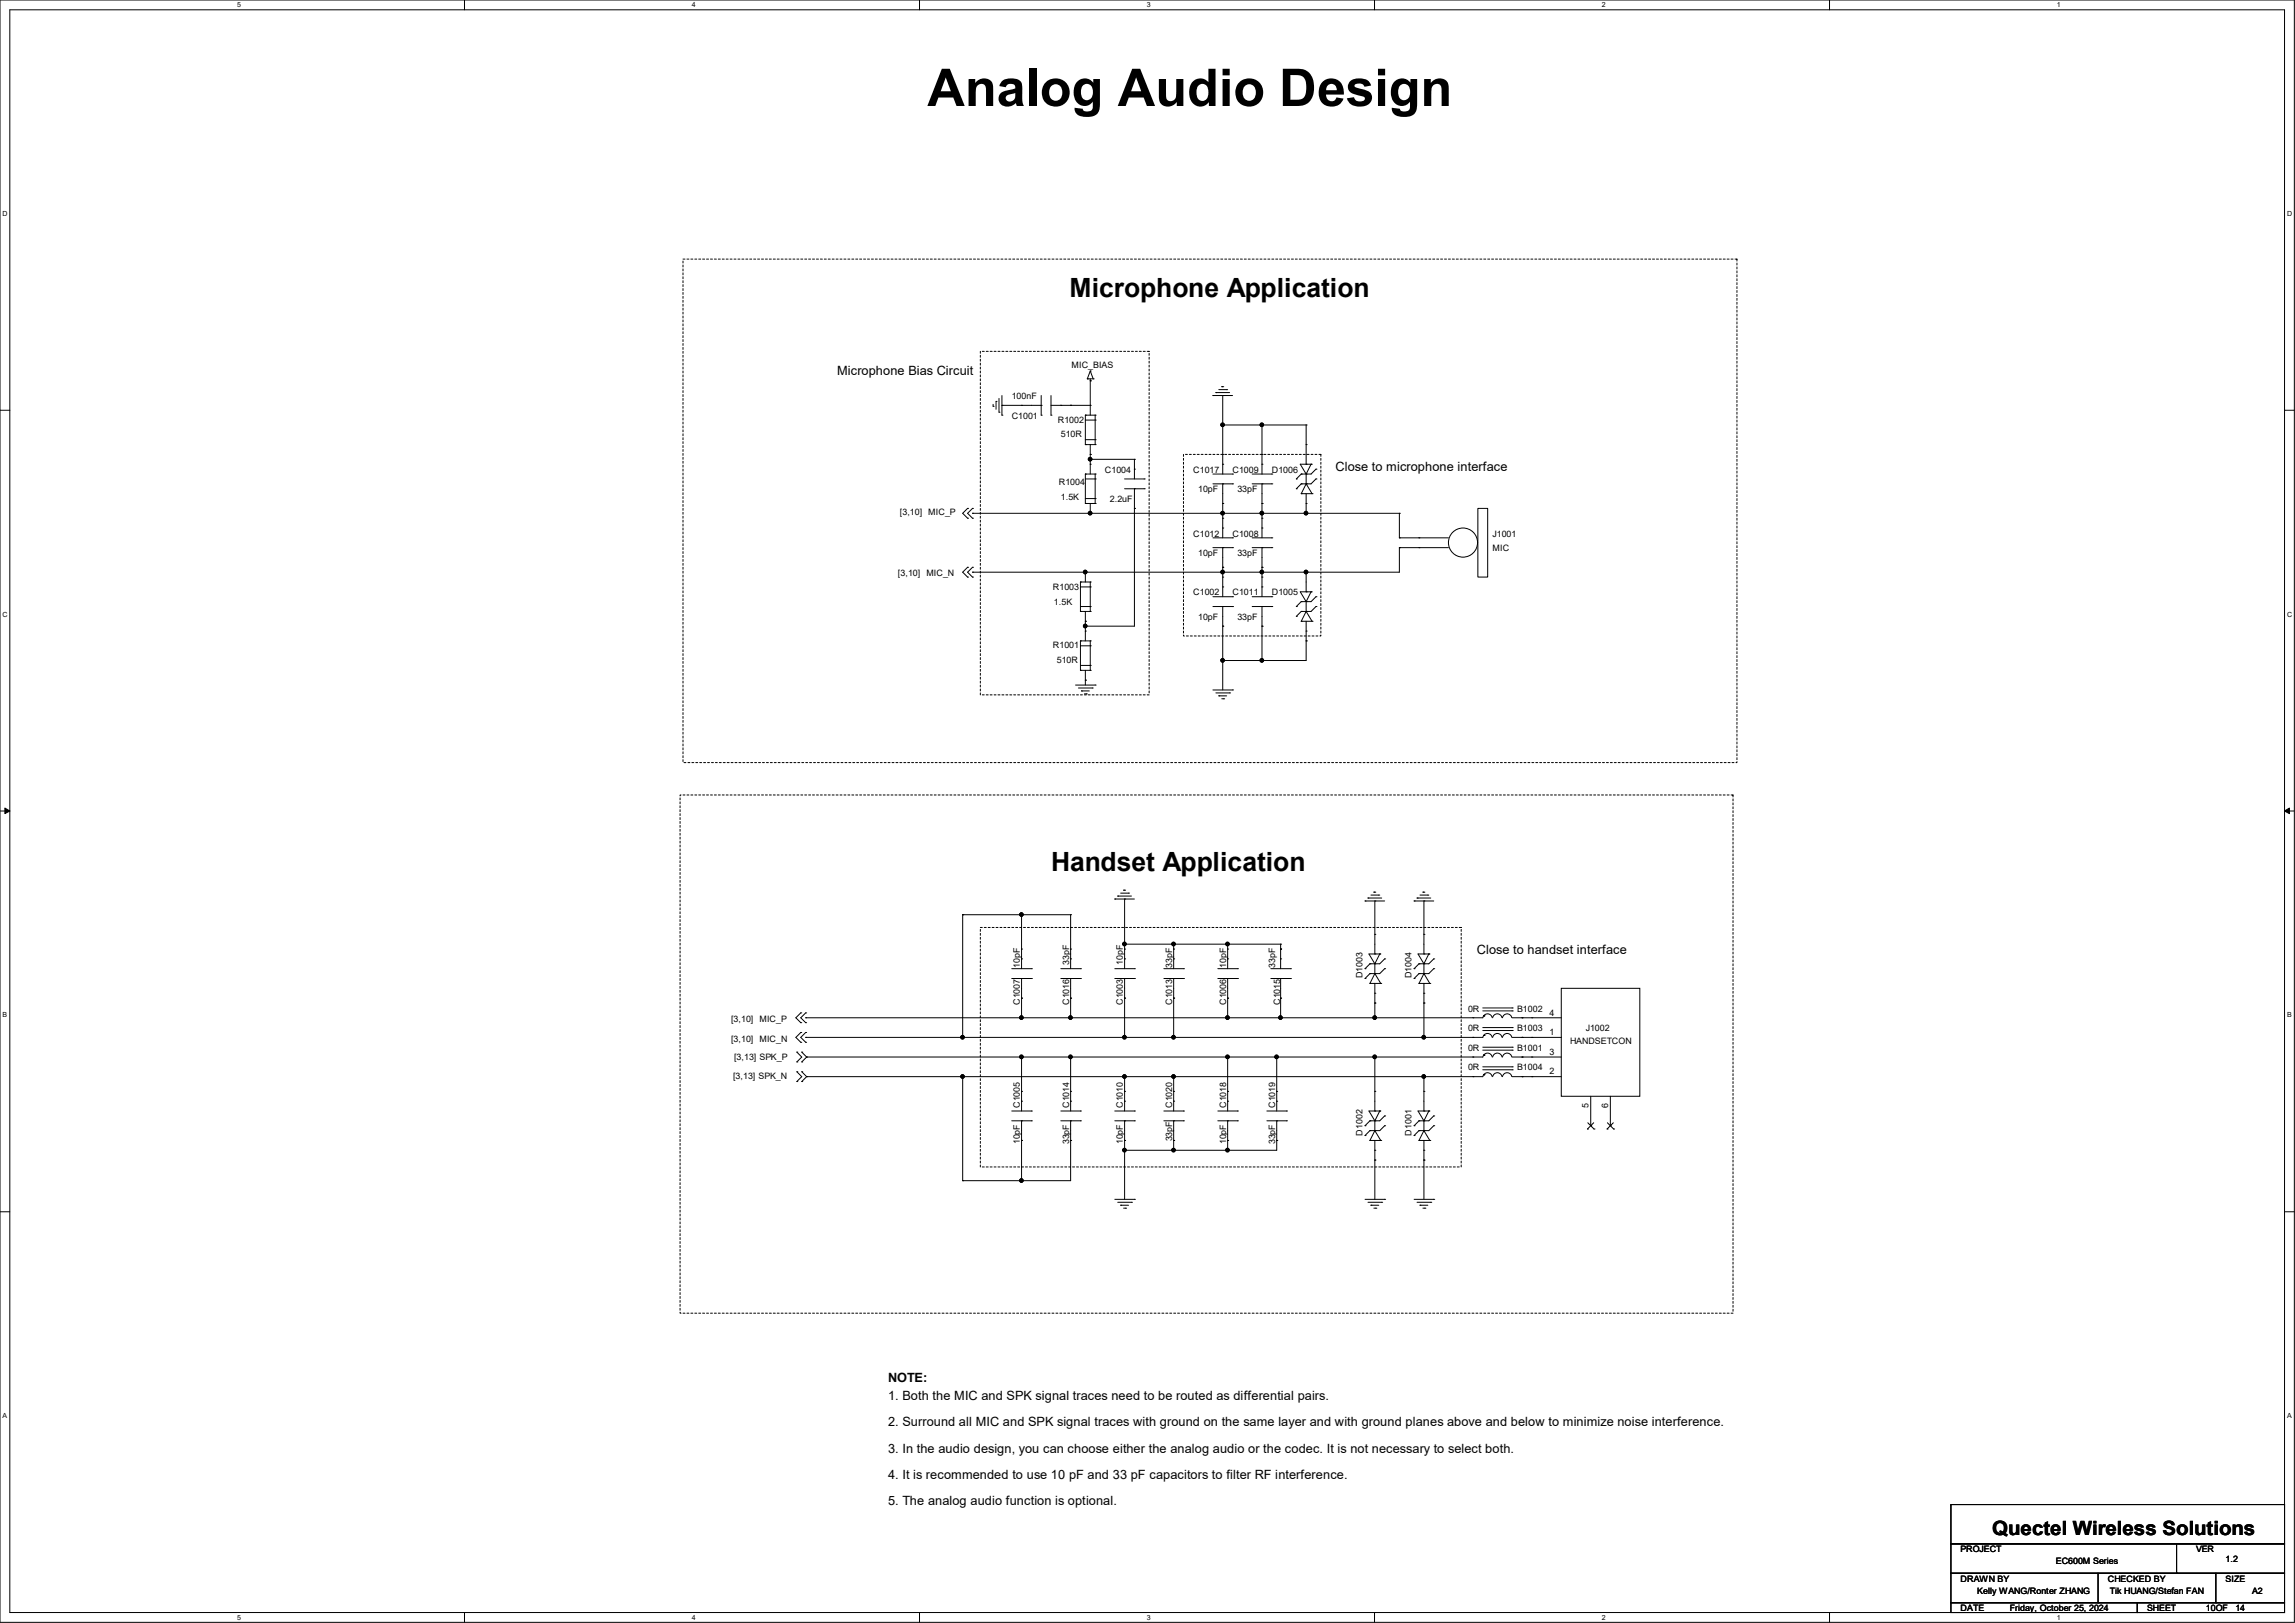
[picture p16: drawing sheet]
<svg xmlns="http://www.w3.org/2000/svg" width="297mm" height="210mm" viewBox="0 0 297 210" stroke-linecap="round" stroke-linejoin="round" font-family="sans-serif">
<defs><g id="words">
<text font-size="6.7" x="120" y="13.7">Analog Audio Design</text>
<g font-size="3.4">
<text x="138.4" y="38.5">Microphone Application</text>
<text x="136" y="112.6">Handset Application</text>
</g>
<text font-size="2.5" x="257.8" y="198.6">Quectel Wireless Solutions</text>
<g font-size="1.7">
<text x="108.3" y="48.5">Microphone Bias Circuit</text>
<text x="172.8" y="60.9">Close to microphone interface</text>
<text x="191.1" y="123.4">Close to handset interface</text>
<text x="114.9" y="178.8">NOTE:</text>
<text x="114.9" y="181.2">1. Both the MIC and SPK signal traces need to be routed as differential pairs.</text>
<text x="114.9" y="184.6">2. Surround all MIC and SPK signal traces with ground on the same layer and with ground planes above and below to minimize noise interference.</text>
<text x="114.9" y="188">3. In the audio design, you can choose either the analog audio or the codec. It is not necessary to select both.</text>
<text x="114.9" y="191.3">4. It is recommended to use 10 pF and 33 pF capacitors to filter RF interference.</text>
<text x="114.9" y="194.7">5. The analog audio function is optional.</text>
</g>
<g font-size="1.1">
<text x="138.7" y="47.6">MIC_BIAS</text>
<text x="130.9" y="51.6">100nF</text>
<text x="130.9" y="54.2">C1001</text>
<text x="136.9" y="54.7">R1002</text>
<text x="137.3" y="56.6">510R</text>
<text x="137" y="62.7">R1004</text>
<text x="137.3" y="64.7">1.5K</text>
<text x="143" y="61.2">C1004</text>
<text x="143.6" y="65">2.2uF</text>
<text x="154.4" y="61.2">C1017</text>
<text x="155.1" y="63.7">10pF</text>
<text x="159.5" y="61.2">C1009</text>
<text x="160.1" y="63.7">33pF</text>
<text x="164.6" y="61.2">D1006</text>
<text x="116.5" y="66.6">[3,10] MIC_P</text>
<text x="154.4" y="69.4">C1012</text>
<text x="155.1" y="72">10pF</text>
<text x="159.5" y="69.4">C1008</text>
<text x="160.1" y="72">33pF</text>
<text x="193.2" y="69.4">J1001</text>
<text x="193.2" y="71.3">MIC</text>
<text x="116.2" y="74.5">[3,10] MIC_N</text>
<text x="136.3" y="76.3">R1003</text>
<text x="154.4" y="77">C1002</text>
<text x="159.5" y="77">C1011</text>
<text x="164.6" y="77">D1005</text>
<text x="136.3" y="83.9">R1001</text>
<text x="136.4" y="78.3">1.5K</text>
<text x="155.1" y="80.2">10pF</text>
<text x="160.1" y="80.2">33pF</text>
<text x="136.8" y="85.8">510R</text>
<text x="132" y="125.2" transform="rotate(-90 132 125.2)">10pF</text>
<text x="138.3" y="124.8" transform="rotate(-90 138.3 124.8)">33pF</text>
<text x="145.3" y="124.8" transform="rotate(-90 145.3 124.8)">10pF</text>
<text x="151.7" y="125.2" transform="rotate(-90 151.7 125.2)">33pF</text>
<text x="158.7" y="125.2" transform="rotate(-90 158.7 125.2)">10pF</text>
<text x="165" y="125.2" transform="rotate(-90 165 125.2)">33pF</text>
<text x="132" y="130" transform="rotate(-90 132 130)">C1007</text>
<text x="138.3" y="130" transform="rotate(-90 138.3 130)">C1016</text>
<text x="145.3" y="130" transform="rotate(-90 145.3 130)">C1003</text>
<text x="151.7" y="130" transform="rotate(-90 151.7 130)">C1013</text>
<text x="158.7" y="130" transform="rotate(-90 158.7 130)">C1006</text>
<text x="165.7" y="130" transform="rotate(-90 165.7 130)">C1015</text>
<text x="176.3" y="126.6" transform="rotate(-90 176.3 126.6)">D1003</text>
<text x="182.7" y="126.6" transform="rotate(-90 182.7 126.6)">D1004</text>
<text x="190" y="130.9">0R</text>
<text x="196.3" y="130.9">B1002</text>
<text x="200.5" y="131.4">4</text>
<text x="94.6" y="132.3">[3,10] MIC_P</text>
<text x="94.6" y="134.8">[3,10] MIC_N</text>
<text x="95" y="137.1">[3,13] SPK_P</text>
<text x="190" y="133.4">0R</text>
<text x="190" y="136">0R</text>
<text x="196.3" y="133.4">B1003</text>
<text x="196.3" y="136">B1001</text>
<text x="200.5" y="133.9">1</text>
<text x="200.5" y="136.5">3</text>
<text x="203.2" y="135.1">HANDSETCON</text>
<text x="205.2" y="133.4">J1002</text>
<text x="94.9" y="139.7">[3,13] SPK_N</text>
<text x="132" y="143.4" transform="rotate(-90 132 143.4)">C1005</text>
<text x="138.3" y="143.4" transform="rotate(-90 138.3 143.4)">C1014</text>
<text x="145.3" y="143.4" transform="rotate(-90 145.3 143.4)">C1010</text>
<text x="151.7" y="143.4" transform="rotate(-90 151.7 143.4)">C1020</text>
<text x="158.7" y="143.4" transform="rotate(-90 158.7 143.4)">C1018</text>
<text x="165" y="143.4" transform="rotate(-90 165 143.4)">C1019</text>
<text x="190" y="138.5">0R</text>
<text x="196.3" y="138.5">B1004</text>
<text x="200.5" y="139">2</text>
<text x="205.6" y="143.4" transform="rotate(-90 205.6 143.4)">5</text>
<text x="208.1" y="143.4" transform="rotate(-90 208.1 143.4)">6</text>
<text x="132" y="148.1" transform="rotate(-90 132 148.1)">10pF</text>
<text x="138.3" y="148.1" transform="rotate(-90 138.3 148.1)">33pF</text>
<text x="145.3" y="148.1" transform="rotate(-90 145.3 148.1)">10pF</text>
<text x="151.7" y="147.7" transform="rotate(-90 151.7 147.7)">33pF</text>
<text x="158.7" y="148.1" transform="rotate(-90 158.7 148.1)">10pF</text>
<text x="165" y="148.1" transform="rotate(-90 165 148.1)">33pF</text>
<text x="176.3" y="146.9" transform="rotate(-90 176.3 146.9)">D1002</text>
<text x="182.7" y="146.9" transform="rotate(-90 182.7 146.9)">D1001</text>
<text x="253.7" y="200.9">PROJECT</text>
<text x="266.1" y="202.4">EC600M Series</text>
<text x="284.2" y="200.9">VER</text>
<text x="288" y="202.1">1.2</text>
<text x="253.7" y="208.5">DATE</text>
<text x="253.7" y="204.7">DRAWN BY</text>
<text x="255.9" y="206.2">Kelly WANG/Ronter ZHANG</text>
<text x="260.1" y="208.5">Friday, October 25, 2024</text>
<text x="272.8" y="204.7">CHECKED BY</text>
<text x="273" y="206.2">Tik HUANG/Stefan FAN</text>
<text x="277.9" y="208.5">SHEET</text>
<text x="285.5" y="208.5">10OF</text>
<text x="288" y="204.7">SIZE</text>
<text x="289.3" y="208.5">14</text>
<text x="291.5" y="206.2">A2</text>
</g>
<g font-size=".9">
<text x="30.7" y=".9">5</text>
<text x="89.5" y=".9">4</text>
<text x="148.4" y=".9">3</text>
<text x="207.3" y=".9">2</text>
<text x="266.2" y=".9">1</text>
<text x=".3" y="28">D</text>
<text x="296" y="28">D</text>
<text x=".3" y="79.8">C</text>
<text x="296" y="79.8">C</text>
<text x=".3" y="131.7">B</text>
<text x="296" y="131.7">B</text>
<text x=".3" y="183.5">A</text>
<text x="296" y="183.5">A</text>
<text x="30.7" y="209.6">5</text>
<text x="89.5" y="209.6">4</text>
<text x="148.4" y="209.6">3</text>
<text x="207.3" y="209.6">2</text>
<text x="266.2" y="209.6">1</text>
</g>
</g></defs>
<path d="M0 0h296.9v209.9h-296.9zM1.3 1.3h294.4v207.4h-294.4z" fill="none" stroke="#000" stroke-width=".13"/>
<g fill="#fff">
<path d="M30.7 .1h.5v1h-.5z"/>
<path d="M30.7 208.8h.5v1h-.5z"/>
</g>
<path d="M60.1 0v1.3M60.1 208.7v1.2" fill="none" stroke="#000" stroke-width=".13"/>
<g fill="#fff">
<path d="M89.5 .1h.5v1h-.5z"/>
<path d="M89.5 208.8h.5v1h-.5z"/>
</g>
<path d="M119 0v1.3M119 208.7v1.2" fill="none" stroke="#000" stroke-width=".13"/>
<g fill="#fff">
<path d="M148.4 .1h.5v1h-.5z"/>
<path d="M148.4 208.8h.5v1h-.5z"/>
</g>
<path d="M177.9 0v1.3M177.9 208.7v1.2" fill="none" stroke="#000" stroke-width=".13"/>
<g fill="#fff">
<path d="M207.3 .1h.5v1h-.5z"/>
<path d="M207.3 208.8h.5v1h-.5z"/>
</g>
<path d="M236.8 0v1.3M236.8 208.7v1.2" fill="none" stroke="#000" stroke-width=".13"/>
<g fill="#fff">
<path d="M266.2 .1h.5v1h-.5z"/>
<path d="M266.2 208.8h.5v1h-.5z"/>
<path d="M.3 27.2h.7v1h-.7z"/>
<path d="M296 27.2h.6v1h-.6z"/>
<path d="M.3 79h.7v1h-.7z"/>
<path d="M296 79h.6v1h-.6z"/>
</g>
<path d="M0 53.1h1.3M295.7 53.1h1.2" fill="none" stroke="#000" stroke-width=".13"/>
<g fill="#fff">
<path d="M.3 130.9h.6v1h-.6z"/>
<path d="M296 130.9h.6v1h-.6z"/>
</g>
<path d="M0 104.9h1.3M295.7 104.9h1.2" fill="none" stroke="#000" stroke-width=".13"/>
<path d="M.6 104.6l.7 .3-.7 .4zM295.7 104.9l.6-.3v.7z" fill="#000" stroke="#000" stroke-width=".13"/>
<g fill="#fff">
<path d="M.3 182.7h.6v1h-.6z"/>
<path d="M296 182.7h.5v1h-.5z"/>
</g>
<g fill="none" stroke="#000" stroke-width=".13">
<path d="M128.5 52.6h.1M128.5 52.3v.3M128.9 51.9h.1M128.9 51.9v1.1M129.3 53.3h.1M129.3 51.6v1.7M129.7 53.7h.1M129.7 52.5h.1M129.7 51.2v2.5M129.7 52.5h5M132.2 52.5h.1M134.7 53.7h.1"/>
<path d="M134.7 52.5h.1M134.7 51.2v2.5M136 53.7h.1M136 51.2v2.5M136 52.5h5.1M137.3 52.5h.1M138.6 52.5h.1M140.5 53.7h.1M140.5 57.5h.1M140.5 53.7v3.8M140.5 57.5h1.2M140.5 53.7h1.2"/>
<path d="M140.5 56.9h1.2M140.5 54.4h1.2M140.7 49h.1M140.7 49h.8M141.1 49.3h.1M141.1 48h.1M141.1 58.8h.1M141.1 52.5h.1M141.1 59.4h.1M141.1 49v4.7M141.1 57.5v3.8M141.1 48l-.4 1"/>
<path d="M141.1 48l.4 1M141.1 59.4h5.7M141.5 49h.1M141.7 57.5h.1M141.7 53.7h.1M141.7 56.9h.1M141.7 54.4h.1M141.7 53.7v3.8M146.8 59.4h.1M146.8 59.4v2.6M157 51.2h.1M157 51.2h2.5"/>
<path d="M157.4 50.8h.1M157.4 50.8h1.7M157.7 50.4h1M158.1 50h.1M158.1 50h.3M158.2 58.8h.1M158.2 55h.1M158.2 51.2h.1M158.2 51.2v10.1M158.2 55h10.8M158.7 50.4h.1M163.3 58.8h.1"/>
<path d="M163.3 55h.1M163.3 55v6.3M169 57.5h.1M169 55h.1M169 55v5.1M125.2 65.8h.1M125.2 67.1h.1M125.2 73.4h.1M125.2 74.7h.1M125.2 65.8l-.6 .6 .6 .7M125.2 73.4l-.6 .6 .6 .7M125.9 65.8h.1"/>
<path d="M125.9 67.1h.1M125.9 73.4h.1M125.9 74.7h.1M125.9 74h.1M125.9 66.4h.1M125.9 65.8l-.7 .6 .7 .7M125.9 73.4l-.7 .6 .7 .7M125.9 66.4h55.2M139.8 75.3h.1M139.8 79.1h.1M139.8 79.1h1.3M139.8 75.3h1.3"/>
<path d="M139.8 75.3v3.8M139.8 78.5h1.3M139.8 75.9h1.3M140.5 61.3h.1M140.5 65.2h.1M140.5 74h.1M140.5 65.2h1.2M140.5 61.3h1.2M140.5 61.3v3.9M140.5 74v1.3M140.5 79.1v3.8M140.5 64.5h1.2"/>
<path d="M140.5 62h1.2M141.1 66.4h.1M141.1 60.1h.1M141.1 79.1h.1M141.1 75.3h.1M141.1 78.5h.1M141.1 75.9h.1M141.1 65.2v1.2M141.1 75.3v3.8M141.7 65.2h.1M141.7 61.3h.1M141.7 64.5h.1"/>
<path d="M141.7 62h.1M141.7 61.3v3.9M145.5 62h2.6M145.5 63.2h2.6M146.8 63.2h.1M146.8 60.7h.1M146.8 65.8h.1M146.8 63.2v17.8h-6.3M148.1 63.2h.1M148.1 62h.1M157 61.3h2.5M157 78.5h2.5"/>
<path d="M157 70.9h2.5M157 69.6h2.5M157 62.6h2.5M157 77.2h2.5M158.2 70.9h.1M158.2 68.3h.1M158.2 73.4h.1M158.2 67.1h.1M158.2 62.6h.1M158.2 60.1h.1M158.2 65.2h.1M158.2 78.5h.1"/>
<path d="M158.2 75.9h.1M158.2 74.7h.1M158.2 66.4h.1M158.2 74h.1M158.2 62.6v7M158.2 70.9v6.3M158.2 78.5v10.8M159.5 70.9h.1M159.5 69.6h.1M159.5 62.6h.1M159.5 61.3h.1M159.5 78.5h.1"/>
<path d="M159.5 77.2h.1M162.1 61.3h2.5M162.1 78.5h2.5M162.1 70.9h2.5M162.1 69.6h2.5M162.1 62.6h2.5M162.1 77.2h2.5M163.3 70.9h.1M163.3 68.3h.1M163.3 73.4h.1M163.3 67.1h.1M163.3 62.6h.1"/>
<path d="M163.3 60.1h.1M163.3 65.2h.1M163.3 78.5h.1M163.3 75.9h.1M163.3 74.7h.1M163.3 74h.1M163.3 66.4h.1M163.3 62.6v7M163.3 70.9v6.3M163.3 78.5v7M164.6 70.9h.1M164.6 69.6h.1"/>
<path d="M164.6 62.6h.1M164.6 61.3h.1M164.6 78.5h.1M164.6 77.2h.1M167.8 63.2h.1M167.8 62h.1M167.8 79.8h.1M167.8 78.5h.1M168.4 63.9h.1M168.4 62.6h.1M168.4 61.3h.1M168.4 79.1h.1"/>
<path d="M168.4 77.9h.1M168.4 63.9h1.4M168.4 62.6l-.6 .6M168.4 61.3l-.6 .7M168.4 79.1l-.6 .7M168.4 77.9l-.6 .6M169 62.6h.1M169 65.2h.1M169 61.3h.1M169 60.1h.1M169 66.4h.1M169 79.1h.1"/>
<path d="M169 77.9h.1M169 76.6h.1M169 74h.1M169 62.6l.8 1.3M169 62.6l-.6 1.3M169 61.3v1.3M169 63.9v2.5M169 74v2.6M169 77.9v1.2M169 79.1l.8 1.3M169 79.1l-.6 1.3M169.7 60.1h.1"/>
<path d="M169.7 76.6h.1M169.7 60.1h-1.4l.7 1.2M169.7 60.1l-.7 1.2M169.7 76.6h-1.4l.7 1.3M169.7 76.6l-.7 1.3M169.8 63.9h.1M170.3 62h.1M170.3 60.7h.1M170.3 78.5h.1M170.3 77.2h.1M170.3 60.7l-.6 .6h-1.3M170.3 78.5l-.6 .6h-1.3"/>
<path d="M170.3 62l-.6 .6h-1.3M170.3 77.2l-.6 .7h-1.3M181.1 69.6h.1M181.1 66.4h.1M181.1 70.9h.1M181.1 70.9h6.4M181.1 69.6h6.4M181.1 70.9v3.1h-55.2M181.1 66.4v3.2M183.6 69.6h.1M183.6 70.9h.1M191.3 65.8h1.2v8.9h-1.2z"/>
<path d="M139.2 88.6h2.5M139.6 89h1.8M139.8 82.9h.1M139.8 86.7h.1M139.8 82.9v3.8M139.8 86.7h1.3M139.8 82.9h1.3M139.8 86.1h1.3M139.8 83.6h1.3M140 89.4h.1M140 89.4h1M140.3 89.8h.3"/>
<path d="M140.5 80.4h.1M140.5 88h.1M140.5 81.7h.1M140.5 81h.1M140.5 86.7v1.9M140.6 89.8h.1M141.1 86.7h.1M141.1 82.9h.1M141.1 86.1h.1M141.1 83.6h.1M141.1 82.9v3.8M141.4 89h.1"/>
<path d="M141.7 88.6h.1M157 89.3h2.5M157.4 89.7h1.7M157.7 90h.1M157.7 90h1M158.1 90.4h.3M158.2 81h.1M158.2 85.5h.1M158.4 90.4h.1M159.1 89.7h.1M159.5 89.3h.1M163.3 81h.1"/>
<path d="M163.3 85.5h.1M168.4 80.4h.1M168.4 80.4h1.4M169 81.7h.1M169 82.9h.1M169 80.4v5.1h-10.8M169.8 80.4h.1M124.6 118.4h.1M124.6 118.4h14M124.6 118.4v15.8M132.2 118.4h.1M132.2 118.4v6.9"/>
<path d="M138.6 118.4h.1M138.6 118.4v6.9M144.3 116.3h.1M144.3 116.3h2.5M144.7 116h.1M144.7 116h1.7M145 115.6h1M145.4 115.2h.1M145.4 115.2h.3M145.5 116.3h.1M145.5 116.3v9M146 115.6h.1"/>
<path d="M176.7 116.6h.1M176.7 116.6h2.5M177 116.2h.1M177 116.2h1.8M177.4 115.8h1M177.8 115.4h.1M177.8 115.4h.3M177.9 116.6h.1M177.9 116.6v6.8M178.4 115.8h.1M183 116.6h.1M183 116.6h2.5"/>
<path d="M183.4 116.2h.1M183.4 116.2h1.8M183.8 115.8h1M184.1 115.4h.1M184.1 115.4h.3M184.3 116.6h.1M184.3 116.6v6.8M184.8 115.8h.1M103.1 136.1h.1M103.1 137.4h.1M103.1 138.7h.1M103.1 140h.1"/>
<path d="M103.1 136.1l.7 .7-.7 .6M103.1 138.7l.7 .6-.7 .7M103.6 131.1h.1M103.6 132.3h.1M103.6 133.6h.1M103.6 134.9h.1M103.6 131.1l-.6 .6 .6 .6M103.6 133.6l-.6 .6 .6 .7M103.8 137.4h.1M103.8 136.1h.1M103.8 140h.1M103.8 138.7h.1"/>
<path d="M103.8 136.1l.6 .7M103.8 138.7l.6 .6M104.3 131.1h.1M104.3 132.3h.1M104.3 133.6h.1M104.3 134.9h.1M104.3 131.7h.1M104.3 134.2h.1M104.3 131.1l-.7 .6 .7 .6M104.3 133.6l-.7 .6 .7 .7M104.4 136.8h.1M104.4 139.3h.1"/>
<path d="M104.4 136.8l-.6 .6M104.4 139.3l-.6 .7M124.6 134.2h.1M124.6 139.3h.1M124.6 139.3v13.5M130.9 126.6h2.6M130.9 125.3h2.6M132.2 126.6h.1M132.2 124.1h.1M132.2 129.2h.1M132.2 122.8h.1M132.2 131.7h.1"/>
<path d="M132.2 136.8h.1M132.2 126.6v5.1M132.2 136.8v7M133.5 126.6h.1M133.5 125.3h.1M137.3 126.6h2.5M137.3 125.3h2.5M138.6 126.6h.1M138.6 124.1h.1M138.6 129.2h.1M138.6 122.8h.1M138.6 131.7h.1"/>
<path d="M138.6 136.8h.1M138.6 126.6v5.1M138.6 136.8v7M139.8 126.6h.1M139.8 125.3h.1M144.3 126.6h2.5M144.3 125.3h2.5M145.5 126.6h.1M145.5 124.1h.1M145.5 129.2h.1M145.5 122.8h.1M145.5 139.3h.1"/>
<path d="M145.5 134.2h.1M145.5 122.2h.1M145.5 126.6v7.6M145.5 139.3v4.5M145.5 122.2h20.2M146.8 126.6h.1M146.8 125.3h.1M150.6 126.6h2.6M150.6 125.3h2.6M151.9 126.6h.1M151.9 124.1h.1M151.9 129.2h.1"/>
<path d="M151.9 122.8h.1M151.9 139.3h.1M151.9 134.2h.1M151.9 122.2h.1M151.9 122.2v3.1M151.9 126.6v7.6M151.9 139.3v4.5M153.2 126.6h.1M153.2 125.3h.1M157.6 126.6h2.5M157.6 125.3h2.5M158.9 126.6h.1"/>
<path d="M158.9 124.1h.1M158.9 129.2h.1M158.9 122.8h.1M158.9 131.7h.1M158.9 136.8h.1M158.9 122.2h.1M158.9 122.2v3.1M158.9 126.6v5.1M158.9 136.8v7M160.1 126.6h.1M160.1 125.3h.1M164.5 126.6h2.5"/>
<path d="M164.5 125.3h2.5M165.2 136.8h.1M165.2 136.8v7M165.7 126.6h.1M165.7 124.1h.1M165.7 129.2h.1M165.7 122.8h.1M165.7 131.7h.1M165.7 122.2h.1M165.7 122.2v3.1M165.7 126.6v5.1M165.7 122.8h.2"/>
<path d="M167 126.6h.1M167 125.3h.1M176.7 126.6h.1M176.7 125.3h.1M177.3 127.3h.1M177.3 126h.1M177.3 124.7h.1M177.3 127.3h1.4M177.3 126l-.6 .6M177.3 124.7l-.6 .6M177.9 126h.1M177.9 128.5h.1"/>
<path d="M177.9 124.7h.1M177.9 123.4h.1M177.9 120.9h.1M177.9 129.8h.1M177.9 131.7h.1M177.9 136.8h.1M177.9 126l.8 1.3M177.9 126l-.6 1.3M177.9 124.7v1.3M177.9 127.3v4.4M177.9 136.8v7M178.6 123.4h.1"/>
<path d="M178.6 123.4h-1.4l.7 1.3M178.6 123.4l-.7 1.3M178.7 127.3h.1M179.2 125.3h.1M179.2 124.1h.1M179.2 125.3l-.6 .7h-1.3M179.2 124.1l-.6 .6h-1.3M183 126.6h.1M183 125.3h.1M183.6 127.3h.1M183.6 126h.1M183.6 124.7h.1"/>
<path d="M183.6 127.3h1.4M183.6 126l-.6 .6M183.6 124.7l-.6 .6M184.3 126h.1M184.3 128.5h.1M184.3 124.7h.1M184.3 123.4h.1M184.3 120.9h.1M184.3 129.8h.1M184.3 134.2h.1M184.3 139.3h.1M184.3 126l.7 1.3"/>
<path d="M184.3 126l-.7 1.3M184.3 124.7v1.3M184.3 127.3v6.9M184.3 139.3v4.5M184.9 123.4h.1M184.9 123.4h-1.4l.8 1.3M184.9 123.4l-.6 1.3M185 127.3h.1M185.5 125.3h.1M185.5 124.1h.1M185.5 125.3l-.6 .7h-1.3M185.5 124.1l-.6 .6h-1.3"/>
<path d="M190.6 139.3h.1M190.6 131.7h.1M190.6 134.2h.1M190.6 136.8h.1M191.9 138.4h3.8M191.9 138h3.8M191.9 130.8h3.8M191.9 130.4h3.8M191.9 133.3h3.8M191.9 133h3.8M191.9 135.9h3.8M191.9 135.5h3.8"/>
<path d="M192 139.1h.1M192 131.4h.1M192 134h.1M192 136.5h.1M193.1 139.3a.61 .61 0 0 0-.6-.5 .61 .61 0 0 0-.6 .5h-87.5M193.1 131.7a.61 .61 0 0 0-.6-.5 .61 .61 0 0 0-.6 .5h-87.6M193.1 134.2a.61 .61 0 0 0-.6-.5 .61 .61 0 0 0-.6 .5h-87.6M193.1 136.8a.61 .61 0 0 0-.6-.5 .61 .61 0 0 0-.6 .5h-87.5M194.4 139.3a.61 .61 0 0 0-.6-.5 .61 .61 0 0 0-.6 .5M194.4 131.7a.61 .61 0 0 0-.6-.5 .61 .61 0 0 0-.6 .5M194.4 134.2a.61 .61 0 0 0-.6-.5 .61 .61 0 0 0-.6 .5M194.4 136.8a.61 .61 0 0 0-.6-.5 .61 .61 0 0 0-.6 .5"/>
<path d="M195.7 139.3a.61 .61 0 0 0-.7-.5 .61 .61 0 0 0-.6 .5M195.7 131.7a.61 .61 0 0 0-.7-.5 .61 .61 0 0 0-.6 .5M195.7 134.2a.61 .61 0 0 0-.7-.5 .61 .61 0 0 0-.6 .5M195.7 136.8a.61 .61 0 0 0-.7-.5 .61 .61 0 0 0-.6 .5M195.7 138.4h.1M195.7 138h.1M195.7 130.8h.1M195.7 130.4h.1M195.7 133.3h.1M195.7 133h.1M195.7 135.9h.1M195.7 135.5h.1"/>
<path d="M195.7 131.7h6.4M195.7 134.2h6.4M195.7 136.8h6.4M195.7 139.3h6.4M197 139.3h.1M197 131.7h.1M197 134.2h.1M197 136.8h.1M198.2 131.7h.1M198.2 134.2h.1M198.2 136.8h.1M198.2 139.3h.1"/>
<path d="M202.1 127.9h10.1v14h-10.1zM0 156.8h1.3M124.6 152.8h.1M130.9 145h2.6M130.9 143.8h2.6M132.2 145h.1M132.2 142.5h.1M132.2 147.6h.1M132.2 141.2h.1M132.2 152.8h.1M132.2 145v7.8M133.5 145h.1"/>
<path d="M133.5 143.8h.1M137.3 145h2.5M137.3 143.8h2.5M138.6 145h.1M138.6 142.5h.1M138.6 147.6h.1M138.6 141.2h.1M138.6 145v7.8h-14M139.8 145h.1M139.8 143.8h.1M144.3 155.2h2.5M144.3 145h2.5"/>
<path d="M144.3 143.8h2.5M144.7 155.6h1.7M145 156h.1M145 156h1M145.4 156.3h.3M145.5 145h.1M145.5 142.5h.1M145.5 147.6h.1M145.5 141.2h.1M145.5 148.8h.1M145.5 145v10.2M145.7 156.3h.1"/>
<path d="M146.4 155.6h.1M146.8 155.2h.1M146.8 145h.1M146.8 143.8h.1M150.6 145h2.6M150.6 143.8h2.6M151.9 145h.1M151.9 142.5h.1M151.9 147.6h.1M151.9 141.2h.1M151.9 148.8h.1M151.9 145v3.8"/>
<path d="M153.2 145h.1M153.2 143.8h.1M157.6 145h2.5M157.6 143.8h2.5M158.9 145h.1M158.9 142.5h.1M158.9 147.6h.1M158.9 141.2h.1M158.9 148.8h.1M158.9 145v3.8M160.1 145h.1M160.1 143.8h.1"/>
<path d="M164 145h2.5M164 143.8h2.5M165.2 145h.1M165.2 142.5h.1M165.2 147.6h.1M165.2 141.2h.1M165.2 145v3.8h-19.7M166.5 145h.1M166.5 143.8h.1M176.7 146.9h.1M176.7 145.7h.1M176.7 155.2h2.5"/>
<path d="M177 155.6h1.8M177.3 147.6h.1M177.3 146.3h.1M177.3 145h.1M177.3 147.6h1.4M177.3 146.3l-.6 .6M177.3 145l-.6 .7M177.4 156h.1M177.4 156h1M177.8 156.3h.3M177.9 146.3h.1M177.9 148.8h.1"/>
<path d="M177.9 145h.1M177.9 143.8h.1M177.9 141.2h.1M177.9 150.1h.1M177.9 145v1.3M177.9 147.6v7.6M177.9 146.3l.8 1.3M177.9 146.3l-.6 1.3M178.1 156.3h.1M178.6 143.8h.1M178.6 143.8h-1.4l.7 1.2M178.6 143.8l-.7 1.2"/>
<path d="M178.7 147.6h.1M178.8 155.6h.1M179.2 155.2h.1M179.2 145.7h.1M179.2 144.4h.1M179.2 144.4l-.6 .6h-1.3M179.2 145.7l-.6 .6h-1.3M183 146.9h.1M183 145.7h.1M183 155.2h2.5M183.4 155.6h1.8M183.6 147.6h.1"/>
<path d="M183.6 146.3h.1M183.6 145h.1M183.6 147.6h1.4M183.6 146.3l-.6 .6M183.6 145l-.6 .7M183.8 156h.1M183.8 156h1M184.1 156.3h.3M184.3 146.3h.1M184.3 148.8h.1M184.3 145h.1M184.3 143.8h.1"/>
<path d="M184.3 141.2h.1M184.3 150.1h.1M184.3 145v1.3M184.3 147.6v7.6M184.3 146.3l.7 1.3M184.3 146.3l-.7 1.3M184.4 156.3h.1M184.9 143.8h.1M184.9 143.8h-1.4l.8 1.2M184.9 143.8l-.6 1.2M185 147.6h.1M185.2 155.6h.1"/>
<path d="M185.5 155.2h.1M185.5 145.7h.1M185.5 144.4h.1M185.5 144.4l-.6 .6h-1.3M185.5 145.7l-.6 .6h-1.3M205.4 146.1h.1M205.5 145.3l.8 .8M205.9 145.7h.1M205.9 141.9v3.8M206.2 145.3l-.8 .8M206.3 146.1h.1M208 146.1h.1"/>
<path d="M208 145.3l.8 .8M208.4 145.7h.1M208.4 141.9v3.8M208.8 145.3l-.8 .8M208.8 146.1h.1M295.7 156.8h1.2M252.5 194.7h43.2v5.1h-43.2zM252.5 199.8h43.2v3.8h-43.2zM281.7 199.8v3.8M252.5 203.6h43.2v3.8h-43.2zM252.5 207.4h24.1v1.3h-24.1zM271.5 207.4h.1"/>
<path d="M271.5 203.6v3.8M276.6 207.4h19.1v1.3h-19.1zM281.7 203.6h.1M286.8 207.4h.1M286.8 203.6v3.8"/>
<circle cx="189.3" cy="70.2" r="1.88"/>
</g>
<path d="M88.4 33.5h136.4v65.2h-136.4zM88 102.9h136.3v67h-136.3z" fill="none" stroke="#000" stroke-width=".13" stroke-dasharray=".3"/>
<path d="M126.9 45.5h21.8v44.4h-21.8zM153.2 58.8h17.7v23.5h-17.7zM126.9 120h62.2v31h-62.2z" fill="none" stroke="#000" stroke-width=".13" stroke-dasharray=".3 .3"/>
<g fill="#000" stroke="#000" stroke-width=".13">
<circle cx="141.1" cy="59.4" r=".23"/>
<circle cx="158.2" cy="55" r=".23"/>
<circle cx="163.3" cy="55" r=".23"/>
<circle cx="140.4" cy="74" r=".23"/>
<circle cx="141.1" cy="66.4" r=".23"/>
<circle cx="158.2" cy="66.4" r=".23"/>
<circle cx="158.2" cy="74" r=".23"/>
<circle cx="163.3" cy="74" r=".23"/>
<circle cx="163.3" cy="66.4" r=".23"/>
<circle cx="169" cy="74" r=".23"/>
<circle cx="169" cy="66.4" r=".23"/>
<circle cx="140.4" cy="81" r=".23"/>
<circle cx="158.2" cy="85.4" r=".23"/>
<circle cx="163.3" cy="85.4" r=".23"/>
<circle cx="132.2" cy="118.3" r=".23"/>
<circle cx="124.6" cy="134.2" r=".23"/>
<circle cx="124.6" cy="139.3" r=".23"/>
<circle cx="132.2" cy="131.7" r=".23"/>
<circle cx="132.2" cy="136.8" r=".23"/>
<circle cx="138.5" cy="136.8" r=".23"/>
<circle cx="138.5" cy="131.7" r=".23"/>
<circle cx="145.5" cy="122.2" r=".23"/>
<circle cx="145.5" cy="139.3" r=".23"/>
<circle cx="145.5" cy="134.2" r=".23"/>
<circle cx="151.9" cy="134.2" r=".23"/>
<circle cx="151.9" cy="139.3" r=".23"/>
<circle cx="151.9" cy="122.2" r=".23"/>
<circle cx="158.9" cy="122.2" r=".23"/>
<circle cx="158.9" cy="131.7" r=".23"/>
<circle cx="158.9" cy="136.8" r=".23"/>
<circle cx="165.2" cy="136.8" r=".23"/>
<circle cx="165.7" cy="131.7" r=".23"/>
<circle cx="177.9" cy="131.7" r=".23"/>
<circle cx="177.9" cy="136.8" r=".23"/>
<circle cx="184.3" cy="134.2" r=".23"/>
<circle cx="184.3" cy="139.3" r=".23"/>
<circle cx="132.2" cy="152.8" r=".23"/>
<circle cx="145.5" cy="148.8" r=".23"/>
<circle cx="151.9" cy="148.8" r=".23"/>
<circle cx="158.9" cy="148.8" r=".23"/>
</g>
<use href="#words"/>
</svg>
